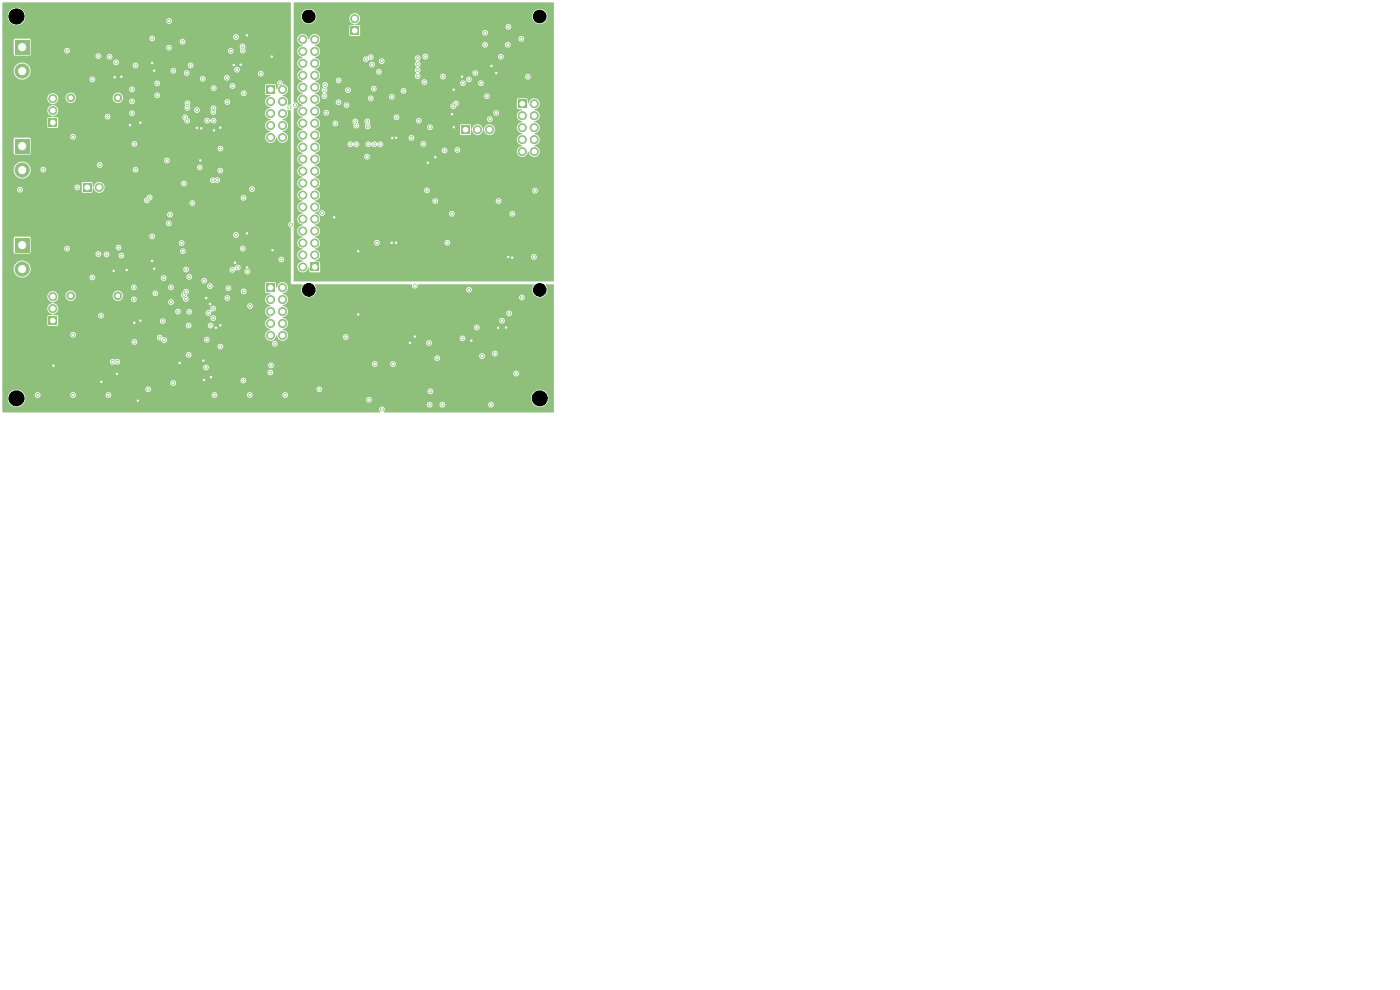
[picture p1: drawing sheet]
<svg xmlns="http://www.w3.org/2000/svg" width="297mm" height="210mm" viewBox="0 0 297 210" stroke-linecap="round" stroke-linejoin="round" font-family="sans-serif">
<path d="M110 21.2h1.6v1.7h-1.6z" fill="#8ec07c"/>
<g fill="#8ec07c" stroke="#8ec07c" stroke-width=".21">
<circle cx="113.3" cy="22" r=".85"/>
<circle cx="110.8" cy="24.5" r=".85"/>
<circle cx="113.3" cy="24.5" r=".85"/>
<circle cx="110.8" cy="27.1" r=".85"/>
<circle cx="113.3" cy="27.1" r=".85"/>
<circle cx="110.8" cy="29.6" r=".85"/>
<circle cx="113.3" cy="29.6" r=".85"/>
<circle cx="110.8" cy="32.2" r=".85"/>
<circle cx="113.3" cy="32.2" r=".85"/>
</g>
<path d="M74.4 5.7h1.7v1.7h-1.7z" fill="#8ec07c"/>
<circle cx="75.2" cy="4" r=".85" fill="#8ec07c" stroke="#8ec07c" stroke-width=".21"/>
<path d="M3.2 50.5h3v3h-3z" fill="#8ec07c"/>
<circle cx="4.7" cy="57.1" r="1.5" fill="#8ec07c" stroke="#8ec07c" stroke-width=".21"/>
<path d="M10.4 67.2h1.7v1.7h-1.7z" fill="#8ec07c"/>
<g fill="#8ec07c" stroke="#8ec07c" stroke-width=".21">
<circle cx="11.2" cy="65.5" r=".85"/>
<circle cx="11.2" cy="62.9" r=".85"/>
</g>
<path d="M3.2 8.5h3v3h-3z" fill="#8ec07c"/>
<circle cx="4.7" cy="15.1" r="1.5" fill="#8ec07c" stroke="#8ec07c" stroke-width=".21"/>
<path d="M17.6 38.9h1.7v1.7h-1.7z" fill="#8ec07c"/>
<circle cx="21" cy="39.7" r=".85" fill="#8ec07c" stroke="#8ec07c" stroke-width=".21"/>
<path d="M3.2 29.5h3v3h-3z" fill="#8ec07c"/>
<circle cx="4.7" cy="36.1" r="1.5" fill="#8ec07c" stroke="#8ec07c" stroke-width=".21"/>
<path d="M97.9 26.7h1.7v1.7h-1.7z" fill="#8ec07c"/>
<g fill="#8ec07c" stroke="#8ec07c" stroke-width=".21">
<circle cx="101.3" cy="27.5" r=".85"/>
<circle cx="103.8" cy="27.5" r=".85"/>
<circle cx="15" cy="20.7" r=".8"/>
<circle cx="25" cy="20.7" r=".8"/>
</g>
<path d="M56.5 60.2h1.7v1.7h-1.7z" fill="#8ec07c"/>
<g fill="#8ec07c" stroke="#8ec07c" stroke-width=".21">
<circle cx="59.9" cy="61" r=".85"/>
<circle cx="57.4" cy="63.5" r=".85"/>
<circle cx="59.9" cy="63.5" r=".85"/>
<circle cx="57.4" cy="66.1" r=".85"/>
<circle cx="59.9" cy="66.1" r=".85"/>
<circle cx="57.4" cy="68.6" r=".85"/>
<circle cx="59.9" cy="68.6" r=".85"/>
<circle cx="57.4" cy="71.2" r=".85"/>
<circle cx="59.9" cy="71.2" r=".85"/>
</g>
<path d="M56.5 18.2h1.7v1.7h-1.7z" fill="#8ec07c"/>
<g fill="#8ec07c" stroke="#8ec07c" stroke-width=".21">
<circle cx="59.9" cy="19" r=".85"/>
<circle cx="57.4" cy="21.5" r=".85"/>
<circle cx="59.9" cy="21.5" r=".85"/>
<circle cx="57.4" cy="24.1" r=".85"/>
<circle cx="59.9" cy="24.1" r=".85"/>
<circle cx="57.4" cy="26.6" r=".85"/>
<circle cx="59.9" cy="26.6" r=".85"/>
<circle cx="57.4" cy="29.2" r=".85"/>
<circle cx="59.9" cy="29.2" r=".85"/>
<circle cx="15" cy="62.7" r=".8"/>
<circle cx="25" cy="62.7" r=".8"/>
</g>
<path d="M10.4 25.2h1.7v1.7h-1.7z" fill="#8ec07c"/>
<g fill="#8ec07c" stroke="#8ec07c" stroke-width=".21">
<circle cx="11.2" cy="23.5" r=".85"/>
<circle cx="11.2" cy="20.9" r=".85"/>
</g>
<path d="M65.9 55.8h1.7v1.7h-1.7z" fill="#8ec07c"/>
<g fill="#8ec07c" stroke="#8ec07c" stroke-width=".21">
<circle cx="64.2" cy="56.6" r=".85"/>
<circle cx="66.8" cy="54.1" r=".85"/>
<circle cx="64.2" cy="54.1" r=".85"/>
<circle cx="66.8" cy="51.5" r=".85"/>
<circle cx="64.2" cy="51.5" r=".85"/>
<circle cx="66.8" cy="49" r=".85"/>
<circle cx="64.2" cy="49" r=".85"/>
<circle cx="66.8" cy="46.5" r=".85"/>
<circle cx="64.2" cy="46.5" r=".85"/>
<circle cx="66.8" cy="43.9" r=".85"/>
<circle cx="64.2" cy="43.9" r=".85"/>
<circle cx="66.8" cy="41.4" r=".85"/>
<circle cx="64.2" cy="41.4" r=".85"/>
<circle cx="66.8" cy="38.8" r=".85"/>
<circle cx="64.2" cy="38.8" r=".85"/>
<circle cx="66.8" cy="36.3" r=".85"/>
<circle cx="64.2" cy="36.3" r=".85"/>
<circle cx="66.8" cy="33.8" r=".85"/>
<circle cx="64.2" cy="33.8" r=".85"/>
<circle cx="66.8" cy="31.2" r=".85"/>
<circle cx="64.2" cy="31.2" r=".85"/>
<circle cx="66.8" cy="28.7" r=".85"/>
<circle cx="64.2" cy="28.7" r=".85"/>
<circle cx="66.8" cy="26.1" r=".85"/>
<circle cx="64.2" cy="26.1" r=".85"/>
<circle cx="66.8" cy="23.6" r=".85"/>
<circle cx="64.2" cy="23.6" r=".85"/>
<circle cx="66.8" cy="21.1" r=".85"/>
<circle cx="64.2" cy="21.1" r=".85"/>
<circle cx="66.8" cy="18.5" r=".85"/>
<circle cx="64.2" cy="18.5" r=".85"/>
<circle cx="66.8" cy="16" r=".85"/>
<circle cx="64.2" cy="16" r=".85"/>
<circle cx="66.8" cy="13.4" r=".85"/>
<circle cx="64.2" cy="13.4" r=".85"/>
<circle cx="66.8" cy="10.9" r=".85"/>
<circle cx="64.2" cy="10.9" r=".85"/>
<circle cx="66.8" cy="8.4" r=".85"/>
<circle cx="64.2" cy="8.4" r=".85"/>
<circle cx="40.1" cy="58.7" r=".3"/>
<circle cx="37.8" cy="66.1" r=".3"/>
<circle cx="53" cy="64.9" r=".3"/>
<circle cx="43.3" cy="59.6" r=".3"/>
<circle cx="96.2" cy="19" r=".3"/>
<circle cx="96.3" cy="27" r=".3"/>
<circle cx="104.3" cy="14" r=".3"/>
<circle cx="84" cy="29.2" r=".3"/>
<circle cx="90.7" cy="34.5" r=".3"/>
<circle cx="92.3" cy="33.3" r=".3"/>
<circle cx="83.1" cy="51.5" r=".3"/>
<circle cx="83.2" cy="29.3" r=".3"/>
<circle cx="107.8" cy="54.5" r=".3"/>
<circle cx="76" cy="53.3" r=".3"/>
<circle cx="84" cy="51.5" r=".3"/>
<circle cx="95.9" cy="24.2" r=".3"/>
<circle cx="70.9" cy="46.1" r=".3"/>
<circle cx="98" cy="16.2" r=".3"/>
<circle cx="108.7" cy="54.7" r=".3"/>
<circle cx="105.3" cy="15.5" r=".3"/>
<circle cx="15.5" cy="71" r=".3"/>
<circle cx="112" cy="16.3" r=".3"/>
<circle cx="28" cy="19" r=".3"/>
<circle cx="28.5" cy="72.5" r=".3"/>
<circle cx="103.3" cy="20.4" r=".3"/>
<circle cx="88.6" cy="14.9" r=".3"/>
<circle cx="50.1" cy="49.9" r=".3"/>
<circle cx="16.4" cy="39.7" r=".3"/>
<circle cx="75.4" cy="25.8" r=".3"/>
<circle cx="104.2" cy="85.8" r=".3"/>
<circle cx="23" cy="83.8" r=".3"/>
<circle cx="20.9" cy="53.9" r=".3"/>
<circle cx="99.5" cy="16.8" r=".3"/>
<circle cx="75.6" cy="26.6" r=".3"/>
<circle cx="75.6" cy="30.6" r=".3"/>
<circle cx="36.8" cy="81.3" r=".3"/>
<circle cx="77.9" cy="33.3" r=".3"/>
<circle cx="28.8" cy="36" r=".3"/>
<circle cx="71.1" cy="26.2" r=".3"/>
<circle cx="57.5" cy="77.5" r=".3"/>
<circle cx="91.2" cy="27" r=".3"/>
<circle cx="39.4" cy="63.4" r=".3"/>
<circle cx="20.9" cy="11.9" r=".3"/>
<circle cx="108" cy="66.5" r=".3"/>
<circle cx="107.8" cy="5.7" r=".3"/>
<circle cx="83.1" cy="20.5" r=".3"/>
<circle cx="101.1" cy="69.5" r=".3"/>
<circle cx="19.6" cy="58.9" r=".3"/>
<circle cx="15.5" cy="83.8" r=".3"/>
<circle cx="99.5" cy="61.5" r=".3"/>
<circle cx="88.6" cy="12.3" r=".3"/>
<circle cx="87.3" cy="29.3" r=".3"/>
<circle cx="95.8" cy="45.3" r=".3"/>
<circle cx="91" cy="72.7" r=".3"/>
<circle cx="9.2" cy="36" r=".3"/>
<circle cx="35.9" cy="4.5" r=".3"/>
<circle cx="15.5" cy="29" r=".3"/>
<circle cx="60.5" cy="83.8" r=".3"/>
<circle cx="24.6" cy="13.2" r=".3"/>
<circle cx="105.8" cy="42.6" r=".3"/>
<circle cx="28.5" cy="30.5" r=".3"/>
<circle cx="102" cy="17.6" r=".3"/>
<circle cx="28.4" cy="63.5" r=".3"/>
<circle cx="78.1" cy="30.6" r=".3"/>
<circle cx="21.1" cy="35" r=".3"/>
<circle cx="88.6" cy="16.2" r=".3"/>
<circle cx="74.3" cy="30.6" r=".3"/>
<circle cx="98.2" cy="17.6" r=".3"/>
<circle cx="88.8" cy="25.6" r=".3"/>
<circle cx="28" cy="24" r=".3"/>
<circle cx="36.8" cy="15" r=".3"/>
<circle cx="92.3" cy="42.6" r=".3"/>
<circle cx="50.1" cy="7.9" r=".3"/>
<circle cx="89.8" cy="30.5" r=".3"/>
<circle cx="28" cy="21.5" r=".3"/>
<circle cx="102.9" cy="9.5" r=".3"/>
<circle cx="33.3" cy="20.2" r=".3"/>
<circle cx="94.3" cy="31.9" r=".3"/>
<circle cx="45.2" cy="38.3" r=".3"/>
<circle cx="4.3" cy="40.2" r=".3"/>
<circle cx="32.3" cy="50.1" r=".3"/>
<circle cx="88.6" cy="13.6" r=".3"/>
<circle cx="32.9" cy="62.2" r=".3"/>
<circle cx="33.3" cy="17.7" r=".3"/>
<circle cx="92.7" cy="76" r=".3"/>
<circle cx="79.4" cy="30.6" r=".3"/>
<circle cx="51.5" cy="52.7" r=".3"/>
<circle cx="23.9" cy="76.7" r=".3"/>
<circle cx="105.3" cy="24" r=".3"/>
<circle cx="102.9" cy="7" r=".3"/>
<circle cx="25.8" cy="54.2" r=".3"/>
<circle cx="90.2" cy="12" r=".3"/>
<circle cx="100.8" cy="15.5" r=".3"/>
<circle cx="110.6" cy="8.2" r=".3"/>
<circle cx="88" cy="60.6" r=".3"/>
<circle cx="113.5" cy="40.5" r=".3"/>
<circle cx="109.5" cy="79.3" r=".3"/>
<circle cx="106.3" cy="12" r=".3"/>
<circle cx="46.1" cy="38.2" r=".3"/>
<circle cx="91.2" cy="85.8" r=".3"/>
<circle cx="71.8" cy="17.1" r=".3"/>
<circle cx="46.7" cy="31.5" r=".3"/>
<circle cx="41.8" cy="23.3" r=".3"/>
<circle cx="80" cy="51.5" r=".3"/>
<circle cx="85.6" cy="19.3" r=".3"/>
<circle cx="94.9" cy="51.5" r=".3"/>
<circle cx="28.4" cy="61" r=".3"/>
<circle cx="51.5" cy="10.7" r=".3"/>
<circle cx="113.3" cy="54.5" r=".3"/>
<circle cx="38.5" cy="51.6" r=".3"/>
<circle cx="32.3" cy="8.1" r=".3"/>
<circle cx="46.8" cy="73.5" r=".3"/>
<circle cx="73.3" cy="71.5" r=".3"/>
<circle cx="40.1" cy="66.1" r=".3"/>
<circle cx="8" cy="83.8" r=".3"/>
<circle cx="105" cy="75" r=".3"/>
<circle cx="53" cy="83.8" r=".3"/>
<circle cx="79.5" cy="77.2" r=".3"/>
<circle cx="45.5" cy="83.8" r=".3"/>
<circle cx="14.2" cy="52.7" r=".3"/>
<circle cx="83.4" cy="77.3" r=".3"/>
<circle cx="35.9" cy="10.1" r=".3"/>
<circle cx="34.7" cy="59" r=".3"/>
<circle cx="14.2" cy="10.8" r=".3"/>
<circle cx="44.6" cy="60.7" r=".3"/>
<circle cx="46.7" cy="36.2" r=".3"/>
<circle cx="81" cy="86.8" r=".3"/>
<circle cx="93.8" cy="85.8" r=".3"/>
<circle cx="45.3" cy="18.7" r=".3"/>
<circle cx="80.7" cy="30.6" r=".3"/>
<circle cx="36.1" cy="45.5" r=".3"/>
<circle cx="94" cy="16.2" r=".3"/>
<circle cx="24.9" cy="76.7" r=".3"/>
<circle cx="80.4" cy="15.2" r=".3"/>
<circle cx="108.7" cy="45.3" r=".3"/>
<circle cx="19.6" cy="16.8" r=".3"/>
<circle cx="43" cy="16.7" r=".3"/>
<circle cx="40.4" cy="13.9" r=".3"/>
<circle cx="39.7" cy="22.9" r=".3"/>
<circle cx="61.4" cy="22.8" r=".3"/>
<circle cx="107.7" cy="9.5" r=".3"/>
<circle cx="87" cy="72.7" r=".3"/>
<circle cx="100" cy="72.3" r=".3"/>
<circle cx="42.7" cy="27.2" r=".3"/>
<circle cx="49.9" cy="55.7" r=".3"/>
<circle cx="46.8" cy="27.1" r=".3"/>
<circle cx="42.5" cy="34" r=".3"/>
<circle cx="25.8" cy="16.3" r=".3"/>
<circle cx="29.8" cy="68" r=".3"/>
<circle cx="52.4" cy="7.5" r=".3"/>
<circle cx="52.4" cy="49.5" r=".3"/>
<circle cx="26.9" cy="57.3" r=".3"/>
<circle cx="52.4" cy="56.7" r=".3"/>
<circle cx="11.3" cy="77.6" r=".3"/>
<circle cx="24.8" cy="79.3" r=".3"/>
<circle cx="44.7" cy="80" r=".3"/>
<circle cx="57.8" cy="53.1" r=".3"/>
<circle cx="21.5" cy="81" r=".3"/>
<circle cx="29.8" cy="26" r=".3"/>
<circle cx="29.2" cy="85" r=".3"/>
<circle cx="32.3" cy="55.4" r=".3"/>
<circle cx="45.4" cy="27.7" r=".3"/>
<circle cx="38.1" cy="77" r=".3"/>
<circle cx="49.6" cy="13.8" r=".3"/>
<circle cx="27.6" cy="26.5" r=".3"/>
<circle cx="105.7" cy="69.5" r=".3"/>
<circle cx="43.7" cy="63.2" r=".3"/>
<circle cx="43.2" cy="76.5" r=".3"/>
<circle cx="41.8" cy="27.1" r=".3"/>
<circle cx="88" cy="71.4" r=".3"/>
<circle cx="32.7" cy="57" r=".3"/>
<circle cx="57.6" cy="12" r=".3"/>
<circle cx="32.7" cy="15" r=".3"/>
<circle cx="107.4" cy="69.5" r=".3"/>
<circle cx="45.8" cy="69.5" r=".3"/>
<circle cx="24.3" cy="16.4" r=".3"/>
<circle cx="76" cy="66.7" r=".3"/>
<circle cx="43.2" cy="80.6" r=".3"/>
<circle cx="44.6" cy="64.5" r=".3"/>
<circle cx="32.3" cy="13.4" r=".3"/>
<circle cx="46.7" cy="69" r=".3"/>
<circle cx="28.5" cy="68.5" r=".3"/>
<circle cx="24.1" cy="57.5" r=".3"/>
<circle cx="51.1" cy="13.7" r=".3"/>
<circle cx="71.8" cy="21.7" r=".3"/>
<circle cx="68.3" cy="45.2" r=".3"/>
<circle cx="31.2" cy="42.5" r=".3"/>
<circle cx="25.2" cy="52.5" r=".3"/>
<circle cx="22.6" cy="54" r=".3"/>
<circle cx="21.4" cy="67" r=".3"/>
<circle cx="31.4" cy="82.6" r=".3"/>
<circle cx="58.3" cy="72.9" r=".3"/>
<circle cx="35.8" cy="47.4" r=".3"/>
<circle cx="38.7" cy="8.8" r=".3"/>
<circle cx="53.5" cy="40.1" r=".3"/>
<circle cx="39" cy="38.9" r=".3"/>
<circle cx="45.3" cy="25.6" r=".3"/>
<circle cx="51.7" cy="19.8" r=".3"/>
<circle cx="44" cy="25.6" r=".3"/>
<circle cx="39.7" cy="25.6" r=".3"/>
<circle cx="51.4" cy="9.8" r=".3"/>
<circle cx="49" cy="10.8" r=".3"/>
<circle cx="50.3" cy="14.8" r=".3"/>
<circle cx="97" cy="31.8" r=".3"/>
<circle cx="90" cy="17.4" r=".3"/>
<circle cx="90.6" cy="40.4" r=".3"/>
<circle cx="110.7" cy="63.1" r=".3"/>
<circle cx="39.6" cy="15.5" r=".3"/>
<circle cx="39.8" cy="21.9" r=".3"/>
<circle cx="102.3" cy="75.5" r=".3"/>
<circle cx="103.9" cy="25.3" r=".3"/>
<circle cx="49.3" cy="57.2" r=".3"/>
<circle cx="45.2" cy="67.5" r=".3"/>
<circle cx="59.7" cy="55.1" r=".3"/>
<circle cx="45.2" cy="65.5" r=".3"/>
<circle cx="78" cy="26.8" r=".3"/>
<circle cx="62.6" cy="22.3" r=".3"/>
<circle cx="45.2" cy="23.8" r=".3"/>
<circle cx="73.5" cy="22.3" r=".3"/>
<circle cx="34.5" cy="68.1" r=".3"/>
<circle cx="69.2" cy="23.9" r=".3"/>
<circle cx="43.9" cy="72" r=".3"/>
<circle cx="48.2" cy="63.2" r=".3"/>
<circle cx="34.8" cy="72.2" r=".3"/>
<circle cx="36.3" cy="61" r=".3"/>
<circle cx="39" cy="62.6" r=".3"/>
<circle cx="69" cy="18" r=".3"/>
<circle cx="79.3" cy="18.8" r=".3"/>
<circle cx="78.7" cy="12.1" r=".3"/>
<circle cx="77.9" cy="25.8" r=".3"/>
<circle cx="98.1" cy="71.8" r=".3"/>
<circle cx="31.8" cy="41.9" r=".3"/>
<circle cx="106.5" cy="68" r=".3"/>
<circle cx="33.9" cy="71.6" r=".3"/>
<circle cx="40.8" cy="43.1" r=".3"/>
<circle cx="40" cy="75.3" r=".3"/>
<circle cx="78.7" cy="20.9" r=".3"/>
<circle cx="68.8" cy="19.1" r=".3"/>
<circle cx="68.8" cy="20.4" r=".3"/>
<circle cx="73.8" cy="19.1" r=".3"/>
<circle cx="84.1" cy="24.9" r=".3"/>
<circle cx="77.6" cy="12.6" r=".3"/>
<circle cx="96.1" cy="22.5" r=".3"/>
<circle cx="96.7" cy="21.9" r=".3"/>
<circle cx="42.4" cy="35.5" r=".3"/>
<circle cx="43.7" cy="78" r=".3"/>
<circle cx="39.5" cy="57.2" r=".3"/>
<circle cx="38.8" cy="53.3" r=".3"/>
<circle cx="39.5" cy="61.9" r=".3"/>
<circle cx="78.3" cy="84.8" r=".3"/>
<circle cx="45.3" cy="23" r=".3"/>
<circle cx="55.3" cy="15.6" r=".3"/>
<circle cx="48.5" cy="61.1" r=".3"/>
<circle cx="50.4" cy="56.8" r=".3"/>
<circle cx="52.5" cy="57.6" r=".3"/>
<circle cx="81" cy="13" r=".3"/>
<circle cx="78.9" cy="13.7" r=".3"/>
<circle cx="51.7" cy="61.8" r=".3"/>
<circle cx="44.7" cy="69.1" r=".3"/>
<circle cx="36.3" cy="64.1" r=".3"/>
<circle cx="40" cy="69.1" r=".3"/>
<circle cx="44.2" cy="66.4" r=".3"/>
<circle cx="59.4" cy="17.6" r=".3"/>
<circle cx="39.3" cy="24.9" r=".3"/>
<circle cx="48.2" cy="21.6" r=".3"/>
<circle cx="35.4" cy="34" r=".3"/>
<circle cx="28.8" cy="13.9" r=".3"/>
<circle cx="49.3" cy="18.2" r=".3"/>
<circle cx="48.1" cy="16.5" r=".3"/>
<circle cx="22.8" cy="24.8" r=".3"/>
<circle cx="23.3" cy="12" r=".3"/>
<circle cx="91.3" cy="83" r=".3"/>
<circle cx="67.7" cy="82.6" r=".3"/>
<circle cx="61.7" cy="47.7" r=".3"/>
<circle cx="57.4" cy="79" r=".3"/>
<circle cx="51.6" cy="80.7" r=".3"/>
<circle cx="51.7" cy="42" r=".3"/>
</g>
<g fill="#8ec07c">
<path d="M62.3 .5h55.2v59.2h-55.2v-36.7a.66 .66 0 0 0 .8-.4 .66 .66 0 0 0-.4-.9l-.4-.1v-13.3h.8a1.64 1.64 0 0 0 1.1 1.3 1.23 1.23 0 0 0-1.1 1 1.23 1.23 0 0 0 .6 1.3l.4 .2 .1 .1a1.25 1.25 0 0 0-1.1 1.3 1.25 1.25 0 0 0 1.1 1.2 1.23 1.23 0 0 0-1.1 1 1.23 1.23 0 0 0 .6 1.3l.4 .1 .1 .2a1.21 1.21 0 0 0-1.1 1.2 1.21 1.21 0 0 0 1.1 1.2v.2a1.25 1.25 0 0 0-1.1 1.2 1.25 1.25 0 0 0 1.1 1.2 1.24 1.24 0 0 0-1.1 1 1.24 1.24 0 0 0 .5 1.3l.5 .2 .1 .1a1.21 1.21 0 0 0-1.1 1.3 1.21 1.21 0 0 0 1.1 1.2v.1a1.21 1.21 0 0 0-1.1 1.2 1.21 1.21 0 0 0 1.1 1.2v.1a1.21 1.21 0 0 0-1.1 1.2 1.21 1.21 0 0 0 1.1 1.2v.2a1.21 1.21 0 0 0-1.1 1.2 1.21 1.21 0 0 0 1.1 1.2v.1a1.21 1.21 0 0 0-1.1 1.2 1.21 1.21 0 0 0 1.1 1.2v.1a1.21 1.21 0 0 0-1.1 1.3 1.21 1.21 0 0 0 1.1 1.2v.1a1.21 1.21 0 0 0-1.1 1.2 1.21 1.21 0 0 0 1.1 1.2v.1a1.21 1.21 0 0 0-1.1 1.2 1.21 1.21 0 0 0 1.1 1.2v.2a1.21 1.21 0 0 0-1.1 1.2 1.21 1.21 0 0 0 1.1 1.2v.1a1.21 1.21 0 0 0-1.1 1.2 1.21 1.21 0 0 0 1.1 1.2v.1a1.21 1.21 0 0 0-1.1 1.3 1.21 1.21 0 0 0 1.1 1.2v.1a1.25 1.25 0 0 0-1.1 1.2 1.25 1.25 0 0 0 1.1 1.3 1.23 1.23 0 0 0-1.1 .9 1.23 1.23 0 0 0 .6 1.4 1.27 1.27 0 0 0 1.8-1l.2 1h2.1l.1-.2v-1.8l-.2-.2-.9-.1 .7-.4 .4-.6h44.8a.59 .59 0 0 0 .7 .7 .59 .59 0 0 0 .3-1 .59 .59 0 0 0-1 .3h-44.8a1.31 1.31 0 0 0-1.1-1.6 1.38 1.38 0 0 0 1.1-1.4h11.5v.2a.61 .61 0 0 0 .7 .5 .61 .61 0 0 0 .5-.7h13.7v.2a.61 .61 0 0 0 .9 .4 .61 .61 0 0 0 0-1 .61 .61 0 0 0-.9 .4h-13.7l-.3-.4a.61 .61 0 0 0-.9 .4h-11.5v-.1a1.6 1.6 0 0 0-1.1-1 1.26 1.26 0 0 0 .8-2l-.7-.4-.1-.2a1.21 1.21 0 0 0 1.1-1.2 1.21 1.21 0 0 0-1.1-1.2v-.2h.9a.61 .61 0 0 0 .6 .7 .61 .61 0 0 0 .6-.5h26.3v.1a.61 .61 0 0 0 .7 .5 .61 .61 0 0 0 .5-.6h11.7v.1a.61 .61 0 0 0 .9 .5 .61 .61 0 0 0 0-1.1 .61 .61 0 0 0-.9 .5h-11.7v-.2a.61 .61 0 0 0-.6-.3 .61 .61 0 0 0-.6 .5h-26.3v-.2a.61 .61 0 0 0-.6-.5 .61 .61 0 0 0-.6 .5h-.8a1.19 1.19 0 0 0 1-1.2 1.19 1.19 0 0 0-1.1-1.2v-.1h24.9a.61 .61 0 0 0 .6 .7 .61 .61 0 0 0 .6-.7h12.3v.1a.61 .61 0 0 0 .9 .5 .61 .61 0 0 0 0-1.1 .61 .61 0 0 0-.9 .5h-12.3v-.2a.61 .61 0 0 0-.6-.3 .61 .61 0 0 0-.6 .5l-24.8-.1a1.16 1.16 0 0 0 1-1 1.16 1.16 0 0 0-.8-1.2h22.9v.1a.6 .6 0 0 0 .6 .6 .6 .6 0 0 0 .6-.6h21.7v.1a.61 .61 0 0 0 .9 .5 .61 .61 0 0 0 0-1.1 .61 .61 0 0 0-.9 .5l-21.7-.1a.61 .61 0 0 0-.6-.5 .61 .61 0 0 0-.6 .5h-22.9l-.2-.1-.1-.1a1.21 1.21 0 0 0 1.1-1.3 1.21 1.21 0 0 0-1.1-1.2v-.1a1.21 1.21 0 0 0 1.1-1.2 1.21 1.21 0 0 0-1.1-1.2v-.1a1.2 1.2 0 0 0 1-1.8h9.4v.1a.61 .61 0 0 0 1 .5 .61 .61 0 0 0 0-1.1 .61 .61 0 0 0-1 .5h-9.4l-1-.7 .9-.7h26v.2a.6 .6 0 0 0 .7 .5 .6 .6 0 0 0 .5-.8h1.5v.2a.61 .61 0 0 0 1 .4 .61 .61 0 0 0 0-1 .61 .61 0 0 0-1 .4h-1.5l-.1-.1a.61 .61 0 0 0-.7-.3 .61 .61 0 0 0-.4 .5h-26l.2-.7-.2-.6h6v.2a.64 .64 0 0 0 .6 .5 .64 .64 0 0 0 .6-.4h.1a.63 .63 0 0 0 .7 .4 .63 .63 0 0 0 .5-.7h1.3v.2a.64 .64 0 0 0 .6 .5 .64 .64 0 0 0 .6-.4 .8 .8 0 0 0 1.4 0 .62 .62 0 0 0 .7 .4 .62 .62 0 0 0 .5-.8h7.9v.2a.61 .61 0 0 0 .9 .4 .61 .61 0 0 0 0-1 .61 .61 0 0 0-.9 .4h-8a.7 .7 0 0 0-1.2 0 .67 .67 0 0 0-.6-.4 .67 .67 0 0 0-.6 .4h-.1a.63 .63 0 0 0-.6-.4 .63 .63 0 0 0-.6 .5h-1.3v-.1a.71 .71 0 0 0-1.3 0 .63 .63 0 0 0-.6-.4 .63 .63 0 0 0-.6 .5h-6l-.9-.5 .7-.4 .3-.4h18.9a.6 .6 0 0 0 .7 .7 .6 .6 0 0 0 .3-1 .6 .6 0 0 0-1 .2l-18.9 .1 .1-.3a1.32 1.32 0 0 0-1.1-1.5 1.47 1.47 0 0 0 1.1-1.3h2.6l.1 .3a.6 .6 0 0 0 .9 .3 .6 .6 0 0 0 0-1h3.3l.2 .7a.63 .63 0 0 0 .4 .8 .63 .63 0 0 0 .8-.3 .63 .63 0 0 0-.3-.8l.1-.4h1.3l.3 .6a.62 .62 0 0 0 .1 1 .62 .62 0 0 0 .9-.4h12v.2a.6 .6 0 0 0 .9 .5 .6 .6 0 0 0 .2-1h5.9v1.8l.2 .2h2l.1-1h.2a1.19 1.19 0 0 0 1.2 1.1 1.19 1.19 0 0 0 1.2-1.2h.1a1.17 1.17 0 0 0 1.5 1.2 1.17 1.17 0 0 0 .7-1.8 1.17 1.17 0 0 0-2 0l-.2 .6-.2-.3a1.18 1.18 0 0 0-1.2-.8 1.18 1.18 0 0 0-1.1 1h-.2v-.8l-.3-.3-1.8 .1-.2 .2-6-.1a.61 .61 0 0 0-1 .4h-12l-.2-.7 .1-.7h9.7a.6 .6 0 0 0 .8 .7 .6 .6 0 0 0 .3-1h14v.1a.6 .6 0 0 0 .9 .5 .6 .6 0 0 0 0-1 .6 .6 0 0 0-.9 .4l-14.1-.1a.61 .61 0 0 0-1 .4h-9.7a.6 .6 0 0 0-.7-.3 .6 .6 0 0 0-.5 .5h-1.3l-.3-.4a.61 .61 0 0 0-.9 .4h-3.3a.6 .6 0 0 0-1 .4h-2.6l-.1-.4a1.18 1.18 0 0 0-.9-.7l-.1-.2h16.7a.6 .6 0 0 0 .8 .7 .6 .6 0 0 0 .2-1 .6 .6 0 0 0-1 .3h-16.7l.7-.3 .3-.5h.8a.6 .6 0 0 0 .7 .5 .6 .6 0 0 0 .5-.6h34.9v.2a.61 .61 0 0 0 .9 .4 .61 .61 0 0 0 0-1 .61 .61 0 0 0-.9 .4h-34.9a.61 .61 0 0 0-.7-.6 .61 .61 0 0 0-.5 .7h-.8v-.8a1.18 1.18 0 0 0-.9-.7l-.1-.2 .6-.2 .4-.5h3.4v.2a.6 .6 0 0 0 .9 .4h.8v.2a.6 .6 0 0 0 .6 .5 .6 .6 0 0 0 .6-.4h21.4v.1a.66 .66 0 0 0 .7 .6 .66 .66 0 0 0 .6-.7 .62 .62 0 0 0 .5-.7 .62 .62 0 0 0-.7-.5 .62 .62 0 0 0-.6 .6l-.3 .3-.2 .3-21.4-.1a.61 .61 0 0 0-.5-.7 .61 .61 0 0 0-.7 .5h-.7a.61 .61 0 0 0-.1-1 .61 .61 0 0 0-.9 .4h-3.4l.1-.6-.1-.5h.4a.6 .6 0 0 0 .5 .5 .6 .6 0 0 0 .6-.2h8.8v.1a.6 .6 0 0 0 .7 .5 .6 .6 0 0 0 .4-.8h3.3l.3 .4 .2 .1h26.6l.1 1.9 1 .2v.1a1.21 1.21 0 0 0-1.1 1.2 1.21 1.21 0 0 0 1.2 1.2v.2a1.21 1.21 0 0 0-1.2 1.2 1.21 1.21 0 0 0 1.2 1.2v.1a1.21 1.21 0 0 0-1.2 1.2 1.21 1.21 0 0 0 1.2 1.2v.2a1.18 1.18 0 0 0-1.2 1.2 1.18 1.18 0 0 0 1.2 1.1 1.18 1.18 0 0 0 1.2-1.1h.1a1.18 1.18 0 0 0 1.2 1.1 1.18 1.18 0 0 0 1.2-1.1 1.18 1.18 0 0 0-1.1-1.2v-.2a1.21 1.21 0 0 0 1.1-1.2 1.21 1.21 0 0 0-1.1-1.2v-.1a1.21 1.21 0 0 0 1.1-1.2 1.21 1.21 0 0 0-1.1-1.2v-.2a1.21 1.21 0 0 0 1.1-1.2 1.21 1.21 0 0 0-1.1-1.2v-.1a1.18 1.18 0 0 0 1.1-1.2 1.18 1.18 0 0 0-1.1-1.2 1.18 1.18 0 0 0-1.3 1.1h-.1l-.1-.8-.2-.3-1.8 .1-.3 .2h-26.3l.4-.3v-.5h19v.2a.61 .61 0 0 0 .9 .4 .61 .61 0 0 0 0-1 .61 .61 0 0 0-.9 .4h-19a.61 .61 0 0 0-.7-.3 .61 .61 0 0 0-.5 .6h-3.3l-.3-.3h-.3l-.3 .1-.2 .4h-8.8a.88 .88 0 0 0-.2-1.1l.3-.3v-.3h3.8v.1a.6 .6 0 0 0 .9 .5 .6 .6 0 0 0 .2-1h4.4v.2a.6 .6 0 0 0 .4 .5 .6 .6 0 0 0 .7-.2h5.2v.2a.61 .61 0 0 0 .9 .4 .61 .61 0 0 0 0-1 .61 .61 0 0 0-.9 .4h-5.2a.61 .61 0 0 0-.3-.9 .61 .61 0 0 0-.8 .4h-4.4l-.3-.1a.61 .61 0 0 0-.8 .5h-3.8l-.2-.4a.71 .71 0 0 0 .4-.7 .71 .71 0 0 0-.5-.6 .71 .71 0 0 0-.7 .4 .71 .71 0 0 0 .1 .8 .81 .81 0 0 0 .1 1.2l-.3 .4-.1 .3h-.4l-1-.7a1.25 1.25 0 0 0 .8-2l-.7-.4-.1-.2 .6-.2h3.8v.1a.6 .6 0 0 0 .5 .6 .6 .6 0 0 0 .7-.4h17v.2a.6 .6 0 0 0 .6 .5 .6 .6 0 0 0 .6-.4h7v.1a.61 .61 0 0 0 .7 .5 .61 .61 0 0 0 .5-.6h2.6v.1a.61 .61 0 0 0 .9 .5 .61 .61 0 0 0 0-1.1 .61 .61 0 0 0-.9 .5h-2.6l-.2-.4a.61 .61 0 0 0-1 .4l-7-.1a.61 .61 0 0 0-.5-.7 .61 .61 0 0 0-.7 .5h-17a.61 .61 0 0 0-.4-.8 .61 .61 0 0 0-.8 .5h-3.8a1.15 1.15 0 0 0 .2-1.9h12.2v.4a.61 .61 0 0 0 1 .2 .61 .61 0 0 0-.1-1 .61 .61 0 0 0-.9 .4h-12.2l-.8-.3 .2-.2a1.15 1.15 0 0 0 .9-1h10.4v.2a.61 .61 0 0 0 1 .4 .61 .61 0 0 0 0-1 .61 .61 0 0 0-1 .4h-10.4l-.1-.6-.4-.5h9.6a.6 .6 0 0 0 .4 .6 .6 .6 0 0 0 .7-.2h2.3v.2a.61 .61 0 0 0 .9 .4 .61 .61 0 0 0 0-1 .61 .61 0 0 0-.9 .4h-2.3l.3-.2a.6 .6 0 0 0 .8-.4h8.8l.4 .7a.68 .68 0 0 0 0 1.2 .7 .7 0 0 0-.2 1.2l.2 .2a.61 .61 0 0 0-.2 1 .61 .61 0 0 0 1-.4h4.2v.1a.6 .6 0 0 0 .9 .5h4.6v.1a.61 .61 0 0 0 .9 .5 .61 .61 0 0 0 0-1.1 .61 .61 0 0 0-.9 .5h-4.6l.3-.6h16.8v.2a.61 .61 0 0 0 .9 .4 .61 .61 0 0 0 0-1 .61 .61 0 0 0-.9 .4h-16.8a.61 .61 0 0 0-.6-.6 .61 .61 0 0 0-.6 .6h-4.2l-.4-.7 11.4-.1 .1 .3a.61 .61 0 0 0 .9 .2 .61 .61 0 0 0-.1-.9 .61 .61 0 0 0-.9 .4h-11.3a.78 .78 0 0 0-.1-1.2 .76 .76 0 0 0 0-1.3h.1a.6 .6 0 0 0 .1-1h.6v.2a.6 .6 0 0 0 .7 .5 .6 .6 0 0 0 .5-.6h14.8v.1a.61 .61 0 0 0 1 .5 .61 .61 0 0 0 0-1.1 .61 .61 0 0 0-1 .5l-14.8-.1a.61 .61 0 0 0-.6-.5 .61 .61 0 0 0-.6 .5h-.6a.61 .61 0 0 0-1 .4l-8.7-.1a.67 .67 0 0 0-.6-.7 .67 .67 0 0 0-.8 .5 .61 .61 0 0 0-.9 .5h-9.6l-.5-.2-.1-.2a1.21 1.21 0 0 0 1.1-1.2 1.21 1.21 0 0 0-1.1-1.2l.1-.2 .3-.1h35.1a.61 .61 0 0 0 .6 .7 .61 .61 0 0 0 .6-.7h3.6v.2a.61 .61 0 0 0 .9 .4 .61 .61 0 0 0 0-1 .61 .61 0 0 0-.9 .4h-3.6v-.1a.61 .61 0 0 0-.7-.4 .61 .61 0 0 0-.5 .5h-35.1l.6-.4 .1-.7 42.1 .1a.62 .62 0 0 0 1 .2 .62 .62 0 0 0-.2-1 .62 .62 0 0 0-.8 .7h-42.1v-.1a1.18 1.18 0 0 0-1.2-1 1.18 1.18 0 0 0-1.1 1.1l-.2-.2a1.15 1.15 0 0 0-1.2-.9 1.15 1.15 0 0 0-1.1 1.1h-.8v-4.9h1.6v.2a1.61 1.61 0 0 0 1.5 1.5 1.61 1.61 0 0 0 1.7-1.2h7v.2a1.69 1.69 0 0 0 1.1 1.1l-.9 .2-.2 .2v1.8l.2 .2h1.9l.2-.2v-.5h25.9a.61 .61 0 0 0 .8 .6 .61 .61 0 0 0 .2-.9 .61 .61 0 0 0-1 .1v.2h-25.9v-1.3h30.8v.2a.61 .61 0 0 0 1 .4 .61 .61 0 0 0 0-1 .61 .61 0 0 0-1 .4h-30.8l-.2-.2-.9-.2a1.54 1.54 0 0 0 1.1-1.3l-.2-.5h36.7v.2a1.61 1.61 0 0 0 2.4 1.3 1.61 1.61 0 0 0 0-2.8 1.61 1.61 0 0 0-2.4 1.3h-36.7a1.15 1.15 0 0 0-1.2-.6 1.15 1.15 0 0 0-.9 1.1h-7v-.3a1.61 1.61 0 0 0-1.5-1.7 1.61 1.61 0 0 0-1.7 1.5h-1.6z"/>
<path d="M.5 .6l61.1-.1 .1 21.6-.1 .1h-.6a1.29 1.29 0 0 0-1.1-1.9l.1-.1a1.21 1.21 0 0 0 1.1-1.2 1.21 1.21 0 0 0-1.1-1.2v-.1a.64 .64 0 0 0-.9-.6 .64 .64 0 0 0 0 1.1l-.5 .8-.1-.9-.2-.2-1.8-.1-.2 .2v1.9l.2 .2 .8 .1v.2a1.22 1.22 0 0 0-1 1.2 1.22 1.22 0 0 0 1.1 1.2v.1a1.21 1.21 0 0 0-1.1 1.2 1.21 1.21 0 0 0 1.1 1.2v.1a1.21 1.21 0 0 0-1.1 1.3 1.21 1.21 0 0 0 1.1 1.2v.1a1.18 1.18 0 0 0-1.1 1.2 1.18 1.18 0 0 0 1.2 1.1 1.18 1.18 0 0 0 1.1-1.1h.2a1.18 1.18 0 0 0 1.2 1.1 1.18 1.18 0 0 0 1.1-1.2 1.18 1.18 0 0 0-1.2-1.2l.1-.1a1.21 1.21 0 0 0 1.1-1.2 1.21 1.21 0 0 0-1.2-1.2l.1-.1a1.26 1.26 0 0 0 .9-2l.8 .2v23.5a.72 .72 0 0 0-.6 .7 .72 .72 0 0 0 .6 .7v11.9l2.6 .1a1.65 1.65 0 0 0-.2 1.9 1.65 1.65 0 0 0 1.9 .7h44.1v.2a.61 .61 0 0 0 .9 .4 .61 .61 0 0 0 0-1 .61 .61 0 0 0-.9 .4h-44.1l.3-.1a1.58 1.58 0 0 0 .8-1.5h31.8v.2a.61 .61 0 0 0 .9 .4 .61 .61 0 0 0 0-1 .61 .61 0 0 0-.9 .4h-31.8l-.1-.5a.35 .35 0 0 1-.2-.6h20.6a.66 .66 0 0 0 .6 .9 .66 .66 0 0 0 .6-.9h24.6l.1 .1a1.64 1.64 0 0 0 .1 2.3 1.64 1.64 0 0 0 2.3-.1 1.64 1.64 0 0 0 0-2.2l1.7-.1 .1 .1-.1 27.1h-35.9l-.1-.1a.64 .64 0 0 0 0-1 .64 .64 0 0 0-.9 .1 .64 .64 0 0 0 .1 .9l-80 .1-.1-3.1h1.1v.2a1.85 1.85 0 0 0 1.3 1.6 1.85 1.85 0 0 0 1.9-.4h85.8v.1a.61 .61 0 0 0 .6 .6 .61 .61 0 0 0 .6-.7h1.4v.1a.61 .61 0 0 0 .7 .6 .61 .61 0 0 0 .5-.7h9.2v.1a.61 .61 0 0 0 .9 .5 .61 .61 0 0 0 0-1.1 .61 .61 0 0 0-.9 .5h-9.2v-.2a.61 .61 0 0 0-.6-.4 .61 .61 0 0 0-.6 .6h-1.4l-.2-.3a.61 .61 0 0 0-.6-.2 .61 .61 0 0 0-.4 .5h-85.8l.5-1.1h72.4v.2a.6 .6 0 0 0 .8 .4 .6 .6 0 0 0 .2-.9h33.9v.2a1.85 1.85 0 0 0 2.9 1.5 1.85 1.85 0 0 0 0-3.2 1.85 1.85 0 0 0-2.9 1.5l-34-.1a.61 .61 0 0 0-.9 .4h-72.4l-.1-1h2.2v.2a.61 .61 0 0 0 .7 .5 .61 .61 0 0 0 .5-.7h6.3v.2a.61 .61 0 0 0 .7 .5 .61 .61 0 0 0 .5-.7h6.3v.2a.61 .61 0 0 0 .7 .5 .61 .61 0 0 0 .5-.7h21.3v.2a.61 .61 0 0 0 .7 .5 .61 .61 0 0 0 .5-.7h6.3v.2a.61 .61 0 0 0 .7 .5 .61 .61 0 0 0 .5-.7h6.3v.2a.61 .61 0 0 0 .9 .4 .61 .61 0 0 0 0-1 .61 .61 0 0 0-.9 .4h-6.3v-.1a.61 .61 0 0 0-.7-.4 .61 .61 0 0 0-.5 .5h-6.3v-.1a.61 .61 0 0 0-.7-.4 .61 .61 0 0 0-.5 .5h-21.3v-.1a.61 .61 0 0 0-.7-.4 .61 .61 0 0 0-.5 .5h-6.3v-.1a.61 .61 0 0 0-.7-.4 .61 .61 0 0 0-.5 .5h-6.3v-.1a.61 .61 0 0 0-.7-.4 .61 .61 0 0 0-.5 .5h-2.2a1.85 1.85 0 0 0-2.1-1 1.85 1.85 0 0 0-1.5 1.7h-1.1v-1.9h30.3v.2a.61 .61 0 0 0 .7 .5 .61 .61 0 0 0 .5-.7h35.1v.2a.6 .6 0 0 0 .5 .5 .6 .6 0 0 0 .7-.3h22.4v.2a.61 .61 0 0 0 .9 .4 .61 .61 0 0 0 0-1 .61 .61 0 0 0-.9 .4h-22.4v-.1a.61 .61 0 0 0-.4-.8 .61 .61 0 0 0-.8 .5h-35.1a.61 .61 0 0 0-.6-.5 .61 .61 0 0 0-.6 .5h-30.3v-1.3h35.6v.1a.61 .61 0 0 0 1 .5 .61 .61 0 0 0 0-1.1 .61 .61 0 0 0-1 .5h-35.6v-.6h50.5v.2a.61 .61 0 0 0 .9 .4 .61 .61 0 0 0 0-1 .61 .61 0 0 0-.9 .4h-50.5v-1.7h56.2v.2a.6 .6 0 0 0 .6 .5 .6 .6 0 0 0 .6-.4h51v.1a.61 .61 0 0 0 .9 .5 .61 .61 0 0 0 0-1.1 .61 .61 0 0 0-.9 .5l-50.9-.1a.61 .61 0 0 0-.6-.7 .61 .61 0 0 0-.7 .5h-56.2v-1h42.6v.1a.6 .6 0 0 0 .9 .5 .6 .6 0 0 0 0-1.1h12.9v.2a.61 .61 0 0 0 .8 .5 .61 .61 0 0 0 .3-1h20.9v.4a.6 .6 0 0 0 .7 .3 .6 .6 0 0 0 .5-.6h2.7v.1a.61 .61 0 0 0 .9 .5 .61 .61 0 0 0 0-1.1 .61 .61 0 0 0-.9 .5l-2.7-.1a.61 .61 0 0 0-.6-.5 .61 .61 0 0 0-.6 .5h-20.9a.61 .61 0 0 0-.7-.2 .61 .61 0 0 0-.4 .5h-13a.61 .61 0 0 0-.8 .5h-42.6v-1.2h22.8v.1a.73 .73 0 0 0 1.2 .4 .63 .63 0 0 0 .9-.1 .63 .63 0 0 0-.2-.9 .63 .63 0 0 0-.8 .1 .61 .61 0 0 0-.7-.1 .61 .61 0 0 0-.4 .5h-22.8v-.8h91.6v.2a.6 .6 0 0 0 1 .4 .6 .6 0 0 0 0-1h8.6v.1a.61 .61 0 0 0 .9 .5 .61 .61 0 0 0 0-1.1 .61 .61 0 0 0-.9 .5l-9-.1-.3 .1-.3 .4h-91.6v-.7h38.9a.61 .61 0 0 0 .8 .7 .61 .61 0 0 0 .3-1h63.9v.2a.61 .61 0 0 0 .9 .4 .61 .61 0 0 0 0-1 .61 .61 0 0 0-.9 .4h-63.9a.61 .61 0 0 0-.6-.2 .61 .61 0 0 0-.5 .5h-38.9v-1.8h45.6v.2a.61 .61 0 0 0 1 .4 .61 .61 0 0 0 0-1 .61 .61 0 0 0-1 .4h-45.6v-1h27.4v.2a.61 .61 0 0 0 .9 .4 .61 .61 0 0 0 0-1 .61 .61 0 0 0-.9 .4h-27.4v-1.5h14.4v.2a.6 .6 0 0 0 .9 .4h17.5v.2a.73 .73 0 0 0 .9 .5 .61 .61 0 0 0 .8 .5 .61 .61 0 0 0 .4-.7h7.9v.1a.61 .61 0 0 0 .9 .5 .61 .61 0 0 0 0-1.1 .61 .61 0 0 0-.9 .5l-7.9-.1a.75 .75 0 0 0-.9-.3 .61 .61 0 0 0-.6-.6 .61 .61 0 0 0-.6 .5h-17.4a.61 .61 0 0 0-.1-1 .61 .61 0 0 0-.9 .4h-14.4v-8.1h9.5v.2a1.39 1.39 0 0 0 1.2 1.2v.1a1.21 1.21 0 0 0-1.1 1.2 1.21 1.21 0 0 0 1.1 1.2l-.1 .1-.8 .1-.2 .2-.1 1.8 .3 .2 1.8 .1 .2-.2h27.1a.61 .61 0 0 0 .6 .7 .61 .61 0 0 0 .6-.7h3.5v.1a.61 .61 0 0 0 .9 .5 .61 .61 0 0 0 0-1 .61 .61 0 0 0-.9 .4h-3.5v-.2a.61 .61 0 0 0-.7-.3 .61 .61 0 0 0-.5 .5h-27.1l.1-1h21.5v.2a.61 .61 0 0 0 1 .4 .61 .61 0 0 0 0-1 .61 .61 0 0 0-1 .4h-21.5l-.1-.9-.1-.2h8.6a.6 .6 0 0 0 .3 .6 .6 .6 0 0 0 .7-.1h22.8v.2a.61 .61 0 0 0 1 .4 .61 .61 0 0 0 0-1 .61 .61 0 0 0-1 .4l-22.7-.1a.61 .61 0 0 0-.3-.9 .61 .61 0 0 0-.8 .5h-8.6l-.8-.1-.2-.1 .6-.3 .4-.4h25a.6 .6 0 0 0 .5 .7 .6 .6 0 0 0 .7-.7h1.1v.2a.6 .6 0 0 0 .6 .5 .6 .6 0 0 0 .6-.4h2.9v.2a.63 .63 0 0 0 .9 .4 .63 .63 0 0 0 .3-.9 .65 .65 0 0 0 .9-.3 .65 .65 0 0 0-.4-.8 .93 .93 0 0 0-.7 1h-.1a.6 .6 0 0 0-.9 .4h-2.9v-.1a.61 .61 0 0 0-.5-.7 .61 .61 0 0 0-.7 .5h-1.1a.61 .61 0 0 0-.6-.5 .61 .61 0 0 0-.6 .5h-25l.2-.6-.2-.5h40.2v.1a.61 .61 0 0 0 1 .4 .61 .61 0 0 0 0-1 .61 .61 0 0 0-1 .5h-40.2l-1-.7a1.27 1.27 0 0 0 1.1-1.5h1.6v.1a1.1 1.1 0 0 0 1.2 1.1 1.1 1.1 0 0 0 1-1.2h7.8v.1a1.1 1.1 0 0 0 .8 1 1.1 1.1 0 0 0 1.2-.4h1.9v.2a.61 .61 0 0 0 .9 .4h7v.2a.61 .61 0 0 0 .9 .4 .61 .61 0 0 0 0-1 .61 .61 0 0 0-.9 .4h-6.9a.61 .61 0 0 0-.1-1 .61 .61 0 0 0-.9 .4h-1.9v-.1a1.1 1.1 0 0 0 0-1.1h6.4v.1a.6 .6 0 0 0 .5 .5 .6 .6 0 0 0 .7-.3h4.9l.1 .5 .3 .2a.63 .63 0 0 0 .6 .8 .63 .63 0 0 0 .6-.8h7.6v.1a.61 .61 0 0 0 .9 .4 .61 .61 0 0 0 0-1 .61 .61 0 0 0-.9 .5h-7.6l-.4-.4v-.2a.66 .66 0 0 0 .5-.8 .66 .66 0 0 0-.8-.5 .66 .66 0 0 0-.5 .7l-.4 .5h-4.9a.6 .6 0 0 0-.4-.8 .6 .6 0 0 0-.8 .5h-6.4l-.1-.2a1.1 1.1 0 0 0-1.1-.3 1.1 1.1 0 0 0-.8 1h-7.8v-.2a1.1 1.1 0 0 0-1.2-.8 1.1 1.1 0 0 0-1 1h-1.6a1.15 1.15 0 0 0-1.2-.9 1.15 1.15 0 0 0-1.1 1h-9.5v-1.9h27.3v.1a.61 .61 0 0 0 .7 .6 .61 .61 0 0 0 .5-.7h6.7v.1a.6 .6 0 0 0 .8 .5 .6 .6 0 0 0 .3-.9h7.1v.2a.61 .61 0 0 0 .5 .5 .61 .61 0 0 0 .6-.2h2.9v.1a.6 .6 0 0 0 .7 .5h2.5v.2a.61 .61 0 0 0 .9 .4 .61 .61 0 0 0 0-1 .61 .61 0 0 0-.9 .4h-2.4a.61 .61 0 0 0 .1-1 .61 .61 0 0 0-.9 .4h-2.9l.1-.6-.4-.4h11.5l.1 1.9 .9 .2 .2 .1a1.25 1.25 0 0 0-1.1 1.2 1.25 1.25 0 0 0 1.1 1.3v.1a1.21 1.21 0 0 0-1.1 1.2 1.21 1.21 0 0 0 1.1 1.2v.1a1.21 1.21 0 0 0-1.1 1.3 1.21 1.21 0 0 0 1.1 1.2v.1a1.2 1.2 0 0 0-1.1 1.5 1.2 1.2 0 0 0 1.7 .8v.1a.61 .61 0 0 0-.2 .8 .61 .61 0 0 0 .8 .3 .61 .61 0 0 0 .3-.8h31.5v.1a.61 .61 0 0 0 1 .5 .61 .61 0 0 0 0-1.1 .61 .61 0 0 0-1 .5h-31.5l-.4-.3-.5-.2 .4-.4 .2-.6h.2a1.17 1.17 0 0 0 1 1.1 1.17 1.17 0 0 0 1.3-.9h11.6v.2a.6 .6 0 0 0 .6 .5 .6 .6 0 0 0 .6-.4h23.6v.2a.61 .61 0 0 0 .9 .4 .61 .61 0 0 0 0-1 .61 .61 0 0 0-.9 .4h-23.6l.1-.1a.61 .61 0 0 0-.6-.7 .61 .61 0 0 0-.7 .5h-11.6a1.26 1.26 0 0 0-1.2-1.5l.9-.5h39.7a.61 .61 0 0 0 .8 .7 .61 .61 0 0 0 .3-1 .61 .61 0 0 0-1 .1l-.1 .2h-39.7a1.15 1.15 0 0 0 .1-1.4h45v.1a.61 .61 0 0 0 .9 .5 .61 .61 0 0 0 0-1.1 .61 .61 0 0 0-.9 .5h-45l-.4-.4-.5-.2v-.2a1.14 1.14 0 0 0 1-.8h46.4v.2a.61 .61 0 0 0 .9 .4 .61 .61 0 0 0 0-1 .61 .61 0 0 0-.9 .4l-46.3-.1a1.26 1.26 0 0 0-1.2-1.5l.1-.1a1.21 1.21 0 0 0 1.1-1.2 1.21 1.21 0 0 0-1.2-1.2l.1-.1a1.19 1.19 0 0 0 1.1-1.3 1.19 1.19 0 0 0-1.2-1.1 1.19 1.19 0 0 0-1.2 1.2l-.1-.1-.1-.8-.2-.3-1.8 .1-.3 .2h-11.7l-.4 .2-.2 .3h-7.1a.6 .6 0 0 0-.7-.2 .6 .6 0 0 0-.4 .5h-6.7v-.2a.61 .61 0 0 0-.7-.3 .61 .61 0 0 0-.5 .5h-27.3v-3.9h2.4v.2a1.8 1.8 0 0 0 2.4 1.6h13.7v.1a.6 .6 0 0 0 .6 .6 .6 .6 0 0 0 .6-.6h13.9v.2a.61 .61 0 0 0 1 .4h7.6v.1a.61 .61 0 0 0 .9 .5 .61 .61 0 0 0 0-1.1 .61 .61 0 0 0-.9 .5h-7.6l.2-.4-.1-.5h4.3a.61 .61 0 0 0 .8 .7 .61 .61 0 0 0 .3-1 .61 .61 0 0 0-1 .2l-.1 .1h-4.3a.6 .6 0 0 0-.6-.2 .6 .6 0 0 0-.5 .5h-13.9v-.1a.61 .61 0 0 0-.6-.6 .61 .61 0 0 0-.6 .6h-13.7l.2-.1a1.79 1.79 0 0 0 1-1.6h32.4v.2a.6 .6 0 0 0 .6 .5 .6 .6 0 0 0 .6-.6h8.6v.1a.6 .6 0 0 0 .5 .5 .6 .6 0 0 0 .6-.3h2.1v.2a.61 .61 0 0 0 .9 .4 .61 .61 0 0 0 0-1 .61 .61 0 0 0-.9 .4h-2.1l.2-.3a.62 .62 0 0 0 .9-.1 .62 .62 0 0 0-.3-.9 .62 .62 0 0 0-.8 .5l-.1 .1a.61 .61 0 0 0-1 .4l-8.6-.1a.61 .61 0 0 0-.6-.5 .61 .61 0 0 0-.6 .5h-32.4v-.1a1.8 1.8 0 0 0-1.8-1.7 1.8 1.8 0 0 0-1.8 1.7h-2.4v-2h58.6v.1a.61 .61 0 0 0 .9 .5 .61 .61 0 0 0 0-1.1 .61 .61 0 0 0-.9 .5h-58.6v-1.2h19.8v.2a.6 .6 0 0 0 .6 .5 .6 .6 0 0 0 .6-.6h.5v.1a.6 .6 0 0 0 .6 .6 .6 .6 0 0 0 .6-.5h1.9v.2a.61 .61 0 0 0 1 .4 .61 .61 0 0 0 0-1 .61 .61 0 0 0-1 .4l-1.9-.1a.61 .61 0 0 0-.5-.6 .61 .61 0 0 0-.7 .5l-.5-.1a.61 .61 0 0 0-.6-.5 .61 .61 0 0 0-.6 .5h-19.8v-3.3h2.4v3l.2 .3h3.2l.2-.2v-.9h7.1v.1a.61 .61 0 0 0 1 .4h23.6v.2a.61 .61 0 0 0 .9 .4 .61 .61 0 0 0 0-1 .61 .61 0 0 0-.9 .4h-23.6l.2-.4-.1-.4h9.8a.6 .6 0 0 0 .5 .7 .6 .6 0 0 0 .7-.5h25.2v.2a.61 .61 0 0 0 .9 .4 .61 .61 0 0 0 0-1 .61 .61 0 0 0-.9 .4h-25.1a.61 .61 0 0 0-.6-.7 .61 .61 0 0 0-.7 .5h-9.8a.61 .61 0 0 0-.6-.2 .61 .61 0 0 0-.5 .5h-7.1v-1.2h31.4v.2a.61 .61 0 0 0 1 .4 .61 .61 0 0 0 0-1 .61 .61 0 0 0-1 .4h-31.4v-1.1l-.2-.2h-3.1l-.3 .3h-2.4v-.4h31.2a.61 .61 0 0 0 .7 .6 .61 .61 0 0 0 .4-.9h16.7v.1a.61 .61 0 0 0 .9 .5 .61 .61 0 0 0 0-1.1 .61 .61 0 0 0-.9 .5h-16.7l-.2-.1a.61 .61 0 0 0-.9 .4h-31.2v-2.8h34.7v.2a.61 .61 0 0 0 .9 .4 .61 .61 0 0 0 0-1 .61 .61 0 0 0-.9 .4h-34.7v-1.9h35v.2a.61 .61 0 0 0 .9 .4 .61 .61 0 0 0 0-1 .61 .61 0 0 0-.9 .4h-35v-3h30.1v.2a.6 .6 0 0 0 .9 .4h8.7v.2a.61 .61 0 0 0 .9 .4 .61 .61 0 0 0 0-1 .61 .61 0 0 0-.9 .4h-8.7l.3-.5 .4-.3 .2-.3h18.7a.61 .61 0 0 0 .7 .6 .61 .61 0 0 0 .3-.9 .61 .61 0 0 0-1 .1v.2h-18.7a.65 .65 0 0 0-.7-.6 .65 .65 0 0 0-.6 .6l-.4 .2-.1 .3h-30.1v-2.2h3.1a.6 .6 0 0 0 .5 .6 .6 .6 0 0 0 .7-.4 .6 .6 0 0 0-.4-.7h11.4v.1a.61 .61 0 0 0 .9 .5 .61 .61 0 0 0 0-1.1 .61 .61 0 0 0-.9 .5l-11.6-.1-.4 .3-.2 .3h-3.1v-1.3h16.8l.1 1.8 .2 .2h1.9l.2-1.1h.2a1.17 1.17 0 0 0 1 1.1 1.17 1.17 0 0 0 1.3-.9h30.7v.2a.61 .61 0 0 0 .9 .4 .61 .61 0 0 0 0-1 .61 .61 0 0 0-.9 .4h-30.7v-.5l-.4-.6h16.6a.61 .61 0 0 0 .8 .6 .61 .61 0 0 0 .3-1 .61 .61 0 0 0-1 .2l-.1 .2h-16.6a1.22 1.22 0 0 0-2 .8l-.1-.1-.1-.8-.2-.2h-1.8l-.3 .3h-16.8v-.7h44v.1a.7 .7 0 0 0 1.2 .4 .63 .63 0 0 0 .9-.2 .63 .63 0 0 0-.2-.9 .63 .63 0 0 0-.9 .2 .61 .61 0 0 0-1 .4h-44v-2.2h2.4v.2a1.8 1.8 0 0 0 1.9 1.7 1.8 1.8 0 0 0 1.7-2h2.1v.2a.61 .61 0 0 0 .7 .5 .61 .61 0 0 0 .5-.7h18.3v.2a.61 .61 0 0 0 1 .4 .61 .61 0 0 0-.1-1.1h12.8l.1 .5 .4 .2h3.8v.2a.61 .61 0 0 0 1 .4 .61 .61 0 0 0 0-1 .61 .61 0 0 0-1 .4h-3.5a.61 .61 0 0 0 .1-1.1 .61 .61 0 0 0-.9 .4h-13.1l-.3 .1-.3 .4h-18.3a.61 .61 0 0 0-.6-.5 .61 .61 0 0 0-.6 .5h-2.1l-.4-1h14.4v.2a.61 .61 0 0 0 1 .4 .61 .61 0 0 0 0-1 .61 .61 0 0 0-1 .4h-14.4a1.8 1.8 0 0 0-2-.5 1.8 1.8 0 0 0-1.2 1.6h-2.4v-2h34.3v.1a.61 .61 0 0 0 .9 .5 .61 .61 0 0 0 0-1.1 .61 .61 0 0 0-.9 .5h-34.3v-4.5h2.4v3l.3 .3h3.1l.2-.2v-1.2h39.6v.2a.61 .61 0 0 0 1 .4 .61 .61 0 0 0 0-1 .61 .61 0 0 0-1 .4h-39.6v-1h21.4v.2a.61 .61 0 0 0 .9 .4 .61 .61 0 0 0 0-1 .61 .61 0 0 0-.9 .4h-21.4v-1l-.2-.2h-3.1l-.3 .3h-2.4v-.6h14.4v.2a.61 .61 0 0 0 .9 .4 .61 .61 0 0 0 0-1 .61 .61 0 0 0-.9 .4h-14.4v-8.1h9.5v.2a1.39 1.39 0 0 0 1.2 1.2v.1a1.21 1.21 0 0 0-1.1 1.2 1.21 1.21 0 0 0 1.1 1.2l-.1 .1-.8 .1-.2 .2-.1 1.8 .3 .2 1.8 .1 .2-.3v-1.9l-1-.2-.1-.1h11v.1a.6 .6 0 0 0 .6 .6 .6 .6 0 0 0 .6-.6h15.3l.1 .5 .2 .2a.64 .64 0 0 0 .6 .7 .64 .64 0 0 0 .7-.7h3.1v.2a.65 .65 0 0 0 .6 .5 .65 .65 0 0 0 .6-.5 .65 .65 0 0 0 .9 .5 .65 .65 0 0 0 .3-1 .67 .67 0 0 0-1.1 .3 .68 .68 0 0 0-.7-.5 .68 .68 0 0 0-.6 .5h-3.1l-.4-.4a.65 .65 0 0 0-.5-.8 .65 .65 0 0 0-.7 .5h-15.3v-.1a.61 .61 0 0 0-.6-.5 .61 .61 0 0 0-.6 .5h-11l.6-.3 .4-.4h15.2a.61 .61 0 0 0 .8 .6 .61 .61 0 0 0 .2-1 .61 .61 0 0 0-1 .2v.2h-15.2l.2-.6-.3-.6h27v.2a.6 .6 0 0 0 .5 .5 .6 .6 0 0 0 .6-.2h1v.1a.6 .6 0 0 0 .4 .5 .6 .6 0 0 0 .7-.2h2.3v.1a.64 .64 0 0 0 .9 .5 .64 .64 0 0 0 .3-1 .62 .62 0 0 0-.6-.9 .62 .62 0 0 0-.5 1l-.1 .3h-2.3v-.1a.61 .61 0 0 0-.4-.8 .61 .61 0 0 0-.7 .5h-1l.2-.3-.2-.6 .2-.4-.1-.5h7.3a.61 .61 0 0 0 .8 .7 .61 .61 0 0 0 .3-1 .61 .61 0 0 0-1 .2l-.1 .1h-7.3a.64 .64 0 0 0-1 0 .64 .64 0 0 0 0 .9l-.2 .4h-27l-.3-.3-.6-.2 .2-.2a1.15 1.15 0 0 0 .9-1.4h1.6v.1a1.1 1.1 0 0 0 1.2 1.1 1.1 1.1 0 0 0 1-1.2h7.8v.1a1.1 1.1 0 0 0 .8 1 1.1 1.1 0 0 0 1.2-.4h1.5v.2a.61 .61 0 0 0 .9 .4 .61 .61 0 0 0 0-1 .61 .61 0 0 0-.9 .4h-1.5v-.1a1.1 1.1 0 0 0 0-1.1h6.8v.1a.6 .6 0 0 0 1 .4 .6 .6 0 0 0 0-1h17.4v.2a.61 .61 0 0 0 .9 .4 .61 .61 0 0 0 0-1 .61 .61 0 0 0-.9 .4l-17.8-.1-.4 .3-.2 .3h-6.8a1.1 1.1 0 0 0-1.2-.5 1.1 1.1 0 0 0-.8 1h-7.8v-.2a1.1 1.1 0 0 0-1.2-.8 1.1 1.1 0 0 0-1 1h-1.6a1.15 1.15 0 0 0-1.2-.9 1.15 1.15 0 0 0-1.1 1h-9.5v-1.9h26.9v.1a.6 .6 0 0 0 .8 .5 .6 .6 0 0 0 .3-.9h16.2v.2a.6 .6 0 0 0 1 .4 .6 .6 0 0 0-.1-1h3.1v.1a.61 .61 0 0 0 1 .5 .61 .61 0 0 0 0-1.1 .61 .61 0 0 0-1 .5l-3.4-.1-.4 .2-.2 .3h-16.2a.6 .6 0 0 0-.6-.2 .6 .6 0 0 0-.5 .5h-26.9v-1.3h32.2v.2a.61 .61 0 0 0 1 .4 .61 .61 0 0 0 0-1 .61 .61 0 0 0-1 .4h-32.2v-2.6h2.4v.2a1.8 1.8 0 0 0 2.4 1.6h13.7v.1a.6 .6 0 0 0 .7 .5 .6 .6 0 0 0 .5-.8h22.2v.2a.6 .6 0 0 0 .8 .5 .6 .6 0 0 0 .3-.9h4v.2a.61 .61 0 0 0 1 .4 .61 .61 0 0 0 0-1 .61 .61 0 0 0-1 .4l-4-.1a.61 .61 0 0 0-.6-.2 .61 .61 0 0 0-.5 .5h-22.2a.61 .61 0 0 0-.7-.4 .61 .61 0 0 0-.5 .6h-13.7l.2-.1a1.8 1.8 0 0 0 1-1.8h29.7v.2a.6 .6 0 0 0 .4 .5 .6 .6 0 0 0 .6-.2h1.8v.2a.61 .61 0 0 0 .6 .5 .61 .61 0 0 0 .6-.5h14.5v.1a.61 .61 0 0 0 1 .5 .61 .61 0 0 0 0-1.1 .61 .61 0 0 0-1 .5h-14.5v-.2a.61 .61 0 0 0-.6-.5 .61 .61 0 0 0-.6 .5h-1.8l.2-.3-.1-.4h12.4v.2a.61 .61 0 0 0 .9 .4 .61 .61 0 0 0 0-1 .61 .61 0 0 0-.9 .4l-12.4-.1a.61 .61 0 0 0-.7-.2 .61 .61 0 0 0-.4 .5h-29.7l-.2-.6-.3-.5h22.2v.2a.6 .6 0 0 0 .6 .5 .6 .6 0 0 0 .5-.7h10.5v.2a.61 .61 0 0 0 1 .4 .61 .61 0 0 0 0-1 .61 .61 0 0 0-1 .4h-10.5v-.1a.61 .61 0 0 0-.6-.4 .61 .61 0 0 0-.5 .5l-22.3-.1a1.8 1.8 0 0 0-1.9-.3 1.8 1.8 0 0 0-1.1 1.6h-2.4v-1.9h23.5v.2a.61 .61 0 0 0 1 .4 .61 .61 0 0 0 0-1 .61 .61 0 0 0-1 .4h-23.5v-1.3h19.8v.2a.6 .6 0 0 0 .6 .5 .6 .6 0 0 0 .6-.5h1.2v.1a.61 .61 0 0 0 .9 .4 .61 .61 0 0 0 0-1 .61 .61 0 0 0-.9 .5h-1.2v-.2a.61 .61 0 0 0-.6-.5 .61 .61 0 0 0-.6 .5h-19.8v-3.3h2.4v3l.2 .3h3.2l.2-.2v-.9h7.1v.1a.6 .6 0 0 0 .7 .6 .6 .6 0 0 0 .5-.7h33.6v.2a.61 .61 0 0 0 .9 .4 .61 .61 0 0 0 0-1 .61 .61 0 0 0-.9 .4h-33.6a.61 .61 0 0 0-.6-.6 .61 .61 0 0 0-.6 .6h-7.1v-.7h28.7v.2a.6 .6 0 0 0 .9 .5 .6 .6 0 0 0 .2-.9h14.5l.2 .4a.63 .63 0 0 0 .2 1 .63 .63 0 0 0 .9-.6l-.1-.3a.65 .65 0 0 0-.2-1 .65 .65 0 0 0-1 .5l-14.5-.1a.61 .61 0 0 0-.6-.2 .61 .61 0 0 0-.5 .5h-28.7v-1.2h31.6a.61 .61 0 0 0 .8 .6 .61 .61 0 0 0 .3-1 .61 .61 0 0 0-1 .2l-.1 .2h-31.6v-.5l-.3-.1h-3l-.3 .3h-2.4v-.4h31.2v.1a.61 .61 0 0 0 .8 .5 .61 .61 0 0 0 .3-.9h16.7v.1a.61 .61 0 0 0 .9 .5 .61 .61 0 0 0 0-1.1 .61 .61 0 0 0-.9 .5h-16.7l-.2-.1a.61 .61 0 0 0-.9 .4h-31.2v-4.7h1.1v.2a1.85 1.85 0 0 0 1.5 1.7 1.85 1.85 0 0 0 2-.9h30.2v.1a.61 .61 0 0 0 .9 .5 .61 .61 0 0 0 0-1 .61 .61 0 0 0-.9 .4l-30.1-.1a1.85 1.85 0 0 0-1.2-2.6 1.85 1.85 0 0 0-2.4 1.7h-1.1z"/>
</g>
<g fill="#fff" stroke="#fff" stroke-width=".21">
<circle cx="40.1" cy="58.7" r=".15"/>
<circle cx="37.8" cy="66.1" r=".15"/>
<circle cx="53" cy="64.9" r=".15"/>
<circle cx="43.3" cy="59.6" r=".15"/>
<circle cx="96.2" cy="19" r=".15"/>
<circle cx="96.3" cy="27" r=".15"/>
<circle cx="104.3" cy="14" r=".15"/>
<circle cx="84" cy="29.2" r=".15"/>
<circle cx="90.7" cy="34.5" r=".15"/>
<circle cx="92.3" cy="33.4" r=".15"/>
<circle cx="83.1" cy="51.5" r=".15"/>
<circle cx="83.2" cy="29.2" r=".15"/>
<circle cx="107.8" cy="54.5" r=".15"/>
<circle cx="76" cy="53.3" r=".15"/>
<circle cx="84" cy="51.5" r=".15"/>
<circle cx="95.9" cy="24.2" r=".15"/>
<circle cx="70.9" cy="46.1" r=".15"/>
<circle cx="98" cy="16.3" r=".15"/>
<circle cx="108.7" cy="54.7" r=".15"/>
<circle cx="105.3" cy="15.5" r=".15"/>
<circle cx="15.5" cy="71" r=".15"/>
<circle cx="112" cy="16.3" r=".15"/>
<circle cx="28" cy="19" r=".15"/>
<circle cx="28.5" cy="72.5" r=".15"/>
<circle cx="103.3" cy="20.4" r=".15"/>
<circle cx="88.6" cy="14.9" r=".15"/>
<circle cx="50.1" cy="49.9" r=".15"/>
<circle cx="16.4" cy="39.8" r=".15"/>
<circle cx="75.4" cy="25.8" r=".15"/>
<circle cx="104.2" cy="85.9" r=".15"/>
<circle cx="23" cy="83.8" r=".15"/>
<circle cx="20.9" cy="53.9" r=".15"/>
<circle cx="99.5" cy="16.8" r=".15"/>
<circle cx="75.6" cy="26.7" r=".15"/>
<circle cx="75.6" cy="30.6" r=".15"/>
<circle cx="36.7" cy="81.2" r=".15"/>
<circle cx="77.9" cy="33.2" r=".15"/>
<circle cx="28.7" cy="36" r=".15"/>
<circle cx="71.1" cy="26.2" r=".15"/>
<circle cx="57.5" cy="77.5" r=".15"/>
<circle cx="91.2" cy="27" r=".15"/>
<circle cx="39.4" cy="63.4" r=".15"/>
<circle cx="20.9" cy="11.9" r=".15"/>
<circle cx="108" cy="66.5" r=".15"/>
<circle cx="107.9" cy="5.7" r=".15"/>
<circle cx="83.1" cy="20.5" r=".15"/>
<circle cx="101.1" cy="69.5" r=".15"/>
<circle cx="19.6" cy="58.8" r=".15"/>
<circle cx="15.5" cy="83.8" r=".15"/>
<circle cx="99.5" cy="61.5" r=".15"/>
<circle cx="88.6" cy="12.3" r=".15"/>
<circle cx="87.3" cy="29.2" r=".15"/>
<circle cx="95.8" cy="45.4" r=".15"/>
<circle cx="91" cy="72.8" r=".15"/>
<circle cx="9.2" cy="36" r=".15"/>
<circle cx="35.9" cy="4.5" r=".15"/>
<circle cx="15.5" cy="29" r=".15"/>
<circle cx="60.5" cy="83.8" r=".15"/>
<circle cx="24.6" cy="13.2" r=".15"/>
<circle cx="105.8" cy="42.6" r=".15"/>
<circle cx="28.5" cy="30.5" r=".15"/>
<circle cx="102" cy="17.7" r=".15"/>
<circle cx="28.4" cy="63.5" r=".15"/>
<circle cx="78.1" cy="30.6" r=".15"/>
<circle cx="21.1" cy="35" r=".15"/>
<circle cx="88.6" cy="16.2" r=".15"/>
<circle cx="74.3" cy="30.6" r=".15"/>
<circle cx="98.2" cy="17.7" r=".15"/>
<circle cx="88.8" cy="25.6" r=".15"/>
<circle cx="28" cy="24" r=".15"/>
<circle cx="36.8" cy="15" r=".15"/>
<circle cx="92.3" cy="42.6" r=".15"/>
<circle cx="50.1" cy="7.9" r=".15"/>
<circle cx="89.8" cy="30.5" r=".15"/>
<circle cx="28" cy="21.5" r=".15"/>
<circle cx="102.9" cy="9.5" r=".15"/>
<circle cx="33.4" cy="20.2" r=".15"/>
<circle cx="94.3" cy="31.9" r=".15"/>
<circle cx="45.1" cy="38.3" r=".15"/>
<circle cx="4.2" cy="40.2" r=".15"/>
<circle cx="32.3" cy="50.1" r=".15"/>
<circle cx="88.6" cy="13.6" r=".15"/>
<circle cx="33" cy="62.2" r=".15"/>
<circle cx="33.4" cy="17.7" r=".15"/>
<circle cx="92.7" cy="76" r=".15"/>
<circle cx="79.4" cy="30.6" r=".15"/>
<circle cx="51.5" cy="52.7" r=".15"/>
<circle cx="23.9" cy="76.8" r=".15"/>
<circle cx="105.3" cy="24" r=".15"/>
<circle cx="102.9" cy="7" r=".15"/>
<circle cx="25.7" cy="54.2" r=".15"/>
<circle cx="90.2" cy="12" r=".15"/>
<circle cx="100.8" cy="15.5" r=".15"/>
<circle cx="110.6" cy="8.2" r=".15"/>
<circle cx="88" cy="60.6" r=".15"/>
<circle cx="113.5" cy="40.4" r=".15"/>
<circle cx="109.5" cy="79.2" r=".15"/>
<circle cx="106.3" cy="12" r=".15"/>
<circle cx="46.1" cy="38.2" r=".15"/>
<circle cx="91.2" cy="85.9" r=".15"/>
<circle cx="71.8" cy="17.1" r=".15"/>
<circle cx="46.8" cy="31.5" r=".15"/>
<circle cx="41.8" cy="23.3" r=".15"/>
<circle cx="80" cy="51.5" r=".15"/>
<circle cx="85.6" cy="19.3" r=".15"/>
<circle cx="94.9" cy="51.5" r=".15"/>
<circle cx="28.4" cy="61" r=".15"/>
<circle cx="51.5" cy="10.7" r=".15"/>
<circle cx="113.3" cy="54.5" r=".15"/>
<circle cx="38.5" cy="51.6" r=".15"/>
<circle cx="32.3" cy="8.1" r=".15"/>
<circle cx="46.8" cy="73.5" r=".15"/>
<circle cx="73.3" cy="71.5" r=".15"/>
<circle cx="40.1" cy="66.1" r=".15"/>
<circle cx="8" cy="83.8" r=".15"/>
<circle cx="105" cy="75" r=".15"/>
<circle cx="53" cy="83.8" r=".15"/>
<circle cx="79.5" cy="77.2" r=".15"/>
<circle cx="45.5" cy="83.8" r=".15"/>
<circle cx="14.2" cy="52.8" r=".15"/>
<circle cx="83.4" cy="77.2" r=".15"/>
<circle cx="35.8" cy="10.1" r=".15"/>
<circle cx="34.7" cy="59" r=".15"/>
<circle cx="14.2" cy="10.7" r=".15"/>
<circle cx="44.6" cy="60.7" r=".15"/>
<circle cx="46.7" cy="36.2" r=".15"/>
<circle cx="81" cy="86.8" r=".15"/>
<circle cx="93.8" cy="85.9" r=".15"/>
<circle cx="45.4" cy="18.7" r=".15"/>
<circle cx="80.7" cy="30.6" r=".15"/>
<circle cx="36.1" cy="45.5" r=".15"/>
<circle cx="94" cy="16.3" r=".15"/>
<circle cx="24.9" cy="76.8" r=".15"/>
<circle cx="80.4" cy="15.2" r=".15"/>
<circle cx="108.7" cy="45.4" r=".15"/>
<circle cx="19.6" cy="16.8" r=".15"/>
<circle cx="43" cy="16.7" r=".15"/>
<circle cx="40.4" cy="13.9" r=".15"/>
<circle cx="39.8" cy="22.9" r=".15"/>
<circle cx="61.4" cy="22.8" r=".15"/>
<circle cx="107.7" cy="9.5" r=".15"/>
<circle cx="87" cy="72.8" r=".15"/>
<circle cx="100" cy="72.2" r=".15"/>
<circle cx="42.7" cy="27.2" r=".15"/>
<circle cx="49.9" cy="55.7" r=".15"/>
<circle cx="46.8" cy="27.1" r=".15"/>
<circle cx="42.5" cy="34" r=".15"/>
<circle cx="25.7" cy="16.3" r=".15"/>
<circle cx="29.8" cy="68" r=".15"/>
<circle cx="52.4" cy="7.5" r=".15"/>
<circle cx="52.4" cy="49.5" r=".15"/>
<circle cx="26.9" cy="57.3" r=".15"/>
<circle cx="52.4" cy="56.7" r=".15"/>
<circle cx="11.3" cy="77.6" r=".15"/>
<circle cx="24.8" cy="79.3" r=".15"/>
<circle cx="44.8" cy="80" r=".15"/>
<circle cx="57.8" cy="53.1" r=".15"/>
<circle cx="21.5" cy="81" r=".15"/>
<circle cx="29.8" cy="26" r=".15"/>
<circle cx="29.2" cy="85" r=".15"/>
<circle cx="32.3" cy="55.4" r=".15"/>
<circle cx="45.4" cy="27.7" r=".15"/>
<circle cx="38.1" cy="77" r=".15"/>
<circle cx="49.6" cy="13.8" r=".15"/>
<circle cx="27.6" cy="26.5" r=".15"/>
<circle cx="105.7" cy="69.5" r=".15"/>
<circle cx="43.8" cy="63.2" r=".15"/>
<circle cx="43.1" cy="76.5" r=".15"/>
<circle cx="41.8" cy="27.1" r=".15"/>
<circle cx="88" cy="71.4" r=".15"/>
<circle cx="32.7" cy="57" r=".15"/>
<circle cx="57.6" cy="12" r=".15"/>
<circle cx="32.7" cy="15" r=".15"/>
<circle cx="107.4" cy="69.5" r=".15"/>
<circle cx="45.8" cy="69.5" r=".15"/>
<circle cx="24.3" cy="16.4" r=".15"/>
<circle cx="76" cy="66.7" r=".15"/>
<circle cx="43.2" cy="80.6" r=".15"/>
<circle cx="44.6" cy="64.5" r=".15"/>
<circle cx="32.3" cy="13.4" r=".15"/>
<circle cx="46.7" cy="69" r=".15"/>
<circle cx="28.5" cy="68.5" r=".15"/>
<circle cx="24.1" cy="57.5" r=".15"/>
<circle cx="51.1" cy="13.7" r=".15"/>
<circle cx="71.8" cy="21.7" r=".15"/>
<circle cx="68.3" cy="45.2" r=".15"/>
<circle cx="31.2" cy="42.5" r=".15"/>
<circle cx="25.2" cy="52.5" r=".15"/>
<circle cx="22.6" cy="54" r=".15"/>
<circle cx="21.4" cy="67" r=".15"/>
<circle cx="31.4" cy="82.6" r=".15"/>
<circle cx="58.3" cy="72.9" r=".15"/>
<circle cx="35.8" cy="47.4" r=".15"/>
<circle cx="38.7" cy="8.8" r=".15"/>
<circle cx="53.5" cy="40.1" r=".15"/>
<circle cx="39" cy="38.9" r=".15"/>
<circle cx="45.3" cy="25.6" r=".15"/>
<circle cx="51.7" cy="19.8" r=".15"/>
<circle cx="44" cy="25.6" r=".15"/>
<circle cx="39.7" cy="25.6" r=".15"/>
<circle cx="51.4" cy="9.8" r=".15"/>
<circle cx="49" cy="10.8" r=".15"/>
<circle cx="50.3" cy="14.8" r=".15"/>
<circle cx="97" cy="31.8" r=".15"/>
<circle cx="90" cy="17.4" r=".15"/>
<circle cx="90.6" cy="40.4" r=".15"/>
<circle cx="110.7" cy="63.1" r=".15"/>
<circle cx="39.6" cy="15.5" r=".15"/>
<circle cx="39.8" cy="21.9" r=".15"/>
<circle cx="102.3" cy="75.5" r=".15"/>
<circle cx="103.9" cy="25.3" r=".15"/>
<circle cx="49.3" cy="57.2" r=".15"/>
<circle cx="45.2" cy="67.5" r=".15"/>
<circle cx="59.7" cy="55.1" r=".15"/>
<circle cx="45.2" cy="65.5" r=".15"/>
<circle cx="78" cy="26.8" r=".15"/>
<circle cx="62.6" cy="22.3" r=".15"/>
<circle cx="45.2" cy="23.8" r=".15"/>
<circle cx="73.5" cy="22.3" r=".15"/>
<circle cx="34.5" cy="68.1" r=".15"/>
<circle cx="69.2" cy="23.9" r=".15"/>
<circle cx="43.9" cy="72" r=".15"/>
<circle cx="48.2" cy="63.2" r=".15"/>
<circle cx="34.8" cy="72.2" r=".15"/>
<circle cx="36.3" cy="61" r=".15"/>
<circle cx="39" cy="62.6" r=".15"/>
<circle cx="69" cy="18" r=".15"/>
<circle cx="79.3" cy="18.8" r=".15"/>
<circle cx="78.7" cy="12.1" r=".15"/>
<circle cx="77.9" cy="25.8" r=".15"/>
<circle cx="98.1" cy="71.8" r=".15"/>
<circle cx="31.7" cy="41.9" r=".15"/>
<circle cx="106.5" cy="68" r=".15"/>
<circle cx="33.9" cy="71.6" r=".15"/>
<circle cx="40.8" cy="43.1" r=".15"/>
<circle cx="40" cy="75.3" r=".15"/>
<circle cx="78.7" cy="20.9" r=".15"/>
<circle cx="68.8" cy="19.1" r=".15"/>
<circle cx="68.8" cy="20.4" r=".15"/>
<circle cx="73.8" cy="19.1" r=".15"/>
<circle cx="84.1" cy="24.9" r=".15"/>
<circle cx="77.6" cy="12.6" r=".15"/>
<circle cx="96.1" cy="22.5" r=".15"/>
<circle cx="96.7" cy="22" r=".15"/>
<circle cx="42.4" cy="35.5" r=".15"/>
<circle cx="43.7" cy="78" r=".15"/>
<circle cx="39.5" cy="57.2" r=".15"/>
<circle cx="38.8" cy="53.3" r=".15"/>
<circle cx="39.5" cy="61.9" r=".15"/>
<circle cx="78.3" cy="84.8" r=".15"/>
<circle cx="45.3" cy="23" r=".15"/>
<circle cx="55.3" cy="15.6" r=".15"/>
<circle cx="48.5" cy="61.1" r=".15"/>
<circle cx="50.4" cy="56.8" r=".15"/>
<circle cx="52.5" cy="57.6" r=".15"/>
<circle cx="81" cy="13" r=".15"/>
<circle cx="78.9" cy="13.7" r=".15"/>
<circle cx="51.7" cy="61.8" r=".15"/>
<circle cx="44.7" cy="69.1" r=".15"/>
<circle cx="36.3" cy="64.1" r=".15"/>
<circle cx="40" cy="69.1" r=".15"/>
<circle cx="44.2" cy="66.4" r=".15"/>
<circle cx="59.4" cy="17.6" r=".15"/>
<circle cx="39.3" cy="24.9" r=".15"/>
<circle cx="48.2" cy="21.6" r=".15"/>
<circle cx="35.4" cy="34" r=".15"/>
<circle cx="28.8" cy="13.9" r=".15"/>
<circle cx="49.3" cy="18.2" r=".15"/>
<circle cx="48.1" cy="16.5" r=".15"/>
<circle cx="22.8" cy="24.8" r=".15"/>
<circle cx="23.3" cy="12" r=".15"/>
<circle cx="91.3" cy="83" r=".15"/>
<circle cx="67.8" cy="82.6" r=".15"/>
<circle cx="61.7" cy="47.7" r=".15"/>
<circle cx="57.4" cy="79" r=".15"/>
<circle cx="51.6" cy="80.7" r=".15"/>
<circle cx="51.7" cy="42" r=".15"/>
<circle cx="110.8" cy="22" r=".5"/>
<circle cx="113.3" cy="22" r=".5"/>
<circle cx="110.8" cy="24.5" r=".5"/>
<circle cx="113.3" cy="24.5" r=".5"/>
<circle cx="110.8" cy="27.1" r=".5"/>
<circle cx="113.3" cy="27.1" r=".5"/>
<circle cx="110.8" cy="29.6" r=".5"/>
<circle cx="113.3" cy="29.6" r=".5"/>
<circle cx="110.8" cy="32.2" r=".5"/>
<circle cx="113.3" cy="32.2" r=".5"/>
<circle cx="75.2" cy="6.5" r=".5"/>
<circle cx="75.2" cy="4" r=".5"/>
<circle cx="4.7" cy="52" r=".76"/>
<circle cx="4.7" cy="57.1" r=".76"/>
<circle cx="11.2" cy="68" r=".5"/>
<circle cx="11.2" cy="65.5" r=".5"/>
<circle cx="11.2" cy="62.9" r=".5"/>
<circle cx="4.7" cy="10" r=".76"/>
<circle cx="4.7" cy="15.1" r=".76"/>
<circle cx="18.5" cy="39.8" r=".5"/>
<circle cx="21" cy="39.8" r=".5"/>
<circle cx="4.7" cy="31" r=".76"/>
<circle cx="4.7" cy="36.1" r=".76"/>
<circle cx="98.7" cy="27.5" r=".5"/>
<circle cx="101.3" cy="27.5" r=".5"/>
<circle cx="103.8" cy="27.5" r=".5"/>
<circle cx="15" cy="20.8" r=".4"/>
<circle cx="25" cy="20.8" r=".4"/>
<circle cx="57.4" cy="61" r=".5"/>
<circle cx="59.9" cy="61" r=".5"/>
<circle cx="57.4" cy="63.5" r=".5"/>
<circle cx="59.9" cy="63.5" r=".5"/>
<circle cx="57.4" cy="66.1" r=".5"/>
<circle cx="59.9" cy="66.1" r=".5"/>
<circle cx="57.4" cy="68.6" r=".5"/>
<circle cx="59.9" cy="68.6" r=".5"/>
<circle cx="57.4" cy="71.2" r=".5"/>
<circle cx="59.9" cy="71.2" r=".5"/>
<circle cx="57.4" cy="19" r=".5"/>
<circle cx="59.9" cy="19" r=".5"/>
<circle cx="57.4" cy="21.5" r=".5"/>
<circle cx="59.9" cy="21.5" r=".5"/>
<circle cx="57.4" cy="24.1" r=".5"/>
<circle cx="59.9" cy="24.1" r=".5"/>
<circle cx="57.4" cy="26.6" r=".5"/>
<circle cx="59.9" cy="26.6" r=".5"/>
<circle cx="57.4" cy="29.2" r=".5"/>
<circle cx="59.9" cy="29.2" r=".5"/>
<circle cx="15" cy="62.7" r=".4"/>
<circle cx="25" cy="62.7" r=".4"/>
<circle cx="11.2" cy="26" r=".5"/>
<circle cx="11.2" cy="23.5" r=".5"/>
<circle cx="11.2" cy="20.9" r=".5"/>
<circle cx="66.8" cy="56.6" r=".5"/>
<circle cx="64.2" cy="56.6" r=".5"/>
<circle cx="66.8" cy="54.1" r=".5"/>
<circle cx="64.2" cy="54.1" r=".5"/>
<circle cx="66.8" cy="51.5" r=".5"/>
<circle cx="64.2" cy="51.5" r=".5"/>
<circle cx="66.8" cy="49" r=".5"/>
<circle cx="64.2" cy="49" r=".5"/>
<circle cx="66.8" cy="46.5" r=".5"/>
<circle cx="64.2" cy="46.5" r=".5"/>
<circle cx="66.8" cy="43.9" r=".5"/>
<circle cx="64.2" cy="43.9" r=".5"/>
<circle cx="66.8" cy="41.4" r=".5"/>
<circle cx="64.2" cy="41.4" r=".5"/>
<circle cx="66.8" cy="38.8" r=".5"/>
<circle cx="64.2" cy="38.8" r=".5"/>
<circle cx="66.8" cy="36.3" r=".5"/>
<circle cx="64.2" cy="36.3" r=".5"/>
<circle cx="66.8" cy="33.8" r=".5"/>
<circle cx="64.2" cy="33.8" r=".5"/>
<circle cx="66.8" cy="31.2" r=".5"/>
<circle cx="64.2" cy="31.2" r=".5"/>
<circle cx="66.8" cy="28.7" r=".5"/>
<circle cx="64.2" cy="28.7" r=".5"/>
<circle cx="66.8" cy="26.1" r=".5"/>
<circle cx="64.2" cy="26.1" r=".5"/>
<circle cx="66.8" cy="23.6" r=".5"/>
<circle cx="64.2" cy="23.6" r=".5"/>
<circle cx="66.8" cy="21.1" r=".5"/>
<circle cx="64.2" cy="21.1" r=".5"/>
<circle cx="66.8" cy="18.5" r=".5"/>
<circle cx="64.2" cy="18.5" r=".5"/>
<circle cx="66.8" cy="16" r=".5"/>
<circle cx="64.2" cy="16" r=".5"/>
<circle cx="66.8" cy="13.4" r=".5"/>
<circle cx="64.2" cy="13.4" r=".5"/>
<circle cx="66.8" cy="10.9" r=".5"/>
<circle cx="64.2" cy="10.9" r=".5"/>
<circle cx="66.8" cy="8.4" r=".5"/>
<circle cx="64.2" cy="8.4" r=".5"/>
</g>
<g fill="#000" stroke="#000" stroke-width=".21">
<circle cx="3.5" cy="3.5" r="1.6"/>
<circle cx="65.5" cy="3.5" r="1.35"/>
<circle cx="114.5" cy="3.5" r="1.35"/>
<circle cx="65.5" cy="61.5" r="1.35"/>
<circle cx="114.5" cy="61.5" r="1.35"/>
<circle cx="3.5" cy="84.5" r="1.6"/>
<circle cx="114.5" cy="84.5" r="1.6"/>
</g>
</svg>
